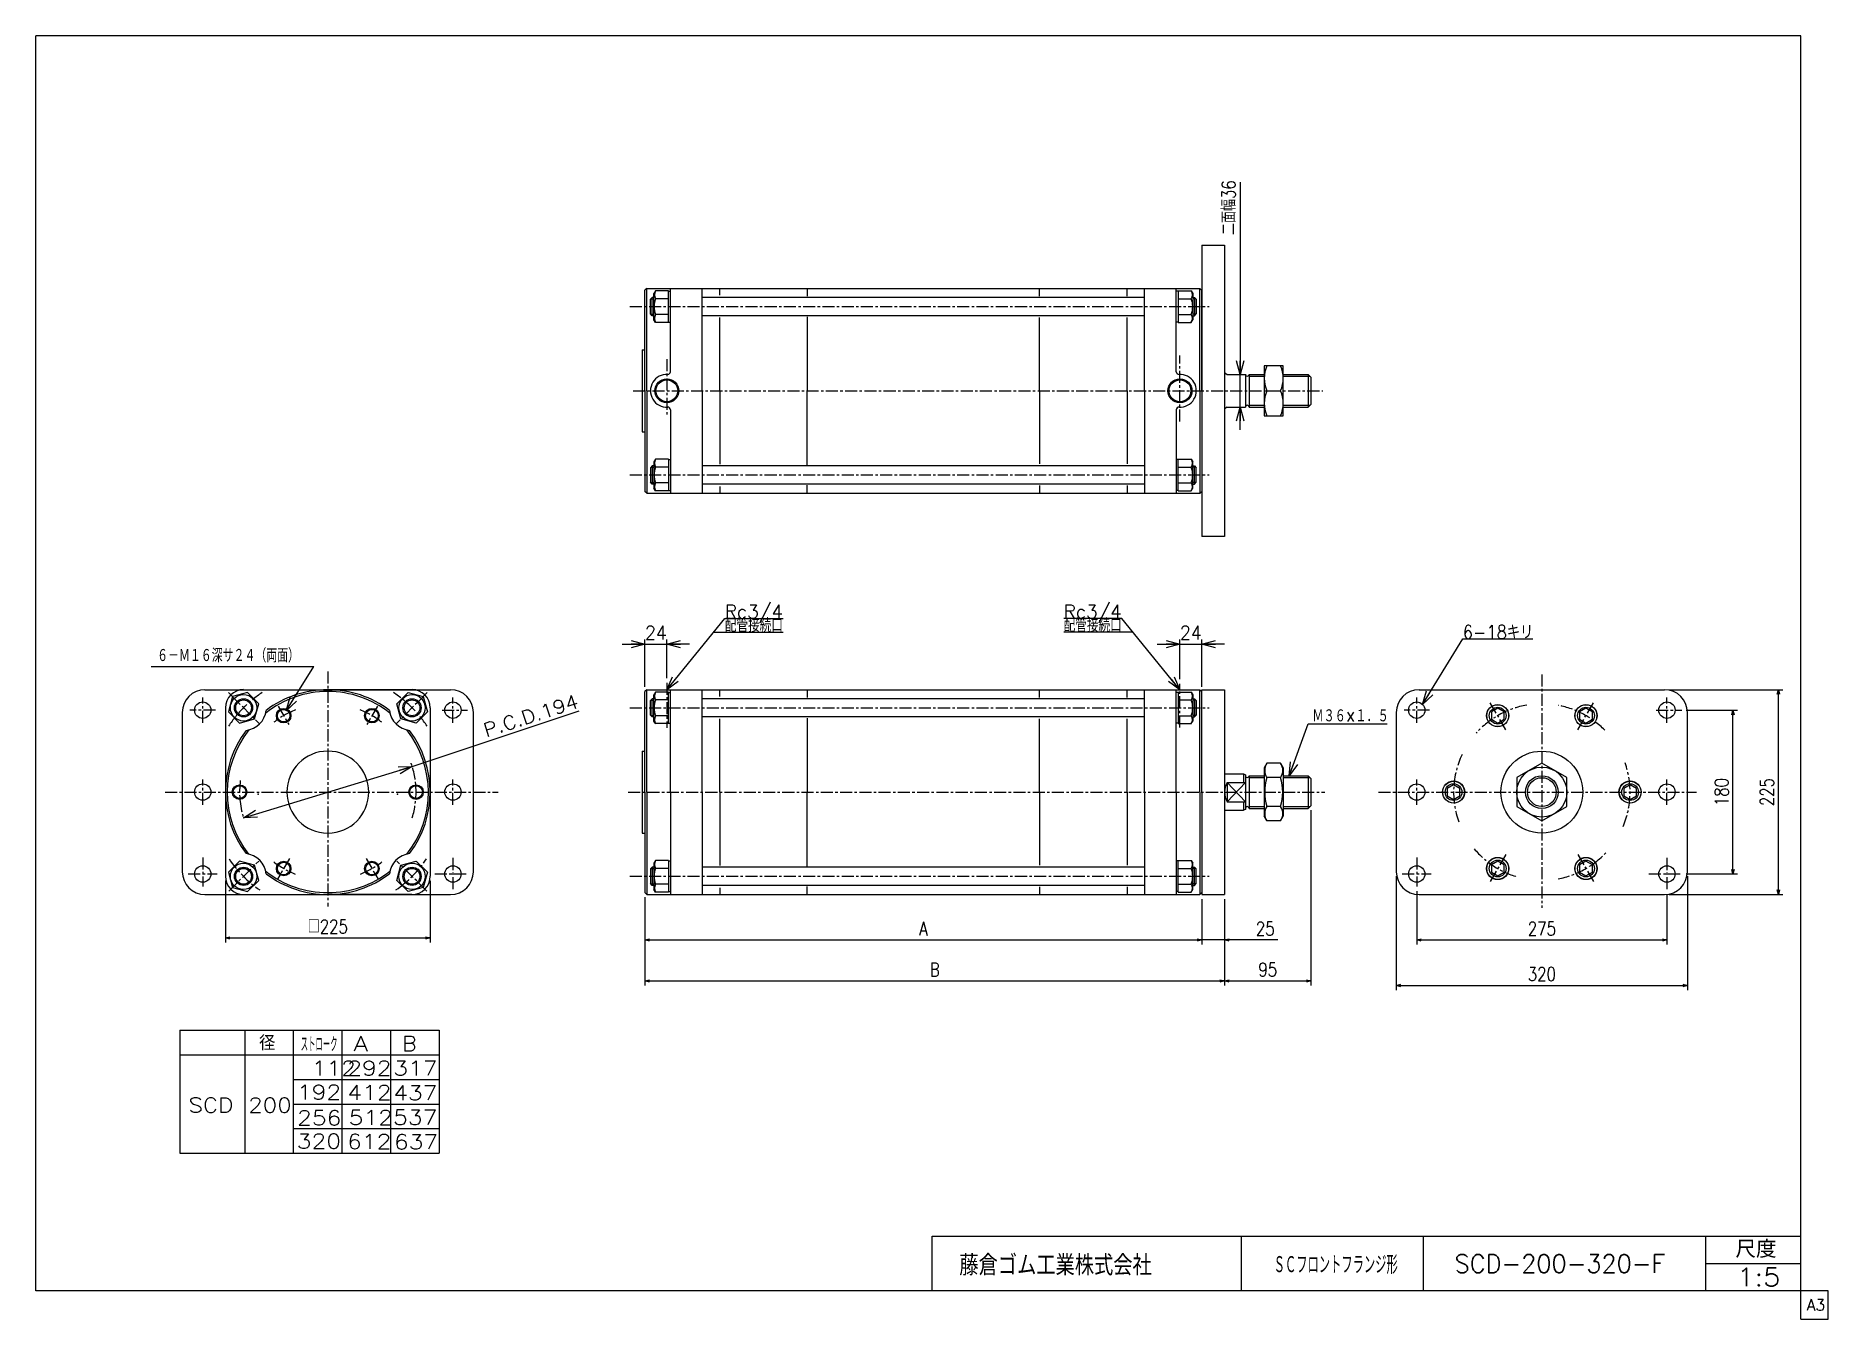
# Model space of a CAD drawing. Header units: millimetres. Extents: x -985 to 985, y -705 to 705.
import ezdxf
from ezdxf.enums import TextEntityAlignment as Align

# ---------------------------------------------------------------- set-up
doc = ezdxf.new("R2010")
doc.units = ezdxf.units.MM
doc.header["$LTSCALE"] = 0.416667
doc.header["$PDSIZE"] = 1
doc.linetypes.add('CENTER', pattern=[50.8, 31.75, -6.35, 6.35, -6.35])
doc.layers.add('Layer0016', color=7, linetype='Continuous')
doc.layers.add('ZUWAKU', color=7, linetype='Continuous')
doc.styles.add('dcStyle0', font='txt.shx', dxfattribs={"width": 0.8, "bigfont": 'bigfont'})
doc.dimstyles.new('DaDimRotatedStyle', dxfattribs={"dimtxt": 15, "dimasz": 5.000003, "dimexe": 4.999855, "dimexo": 1.666667, "dimgap": 5, "dimtad": 3, "dimdsep": 46, "dimtxsty": 'dcStyle0', "dimblk1": 'OPEN30', "dimblk2": 'OPEN30', "dimsah": 1, "dimcen": 0.09, "dimclrd": 4, "dimclre": 4, "dimclrt": 4, "dimadec": 0, "dimazin": 2, "dimtfac": 1, "dimtdec": 4, "dimtmove": 0, "dimatfit": 0, "dimfxl": 1, "dimarcsym": 0})

msp = doc.modelspace()

# ---------------------------------------------------------------- texts
at = {"color": 4, "style": 'dcStyle0'}
for s, rotation, width, p, p2 in [('二面幅36', 90, 0.714286, (333.641, 486.263), (333.641, 546.263)), ('P.C.D.194', 17.803033, 0.8, (-490.109, -65.604), (-387.281, -32.583))]:
    msp.add_text(s, height=15, rotation=rotation, dxfattribs=dict(at, width=width)).set_placement(p, p2, align=Align.FIT)
for s, height, width, p, p2 in [('Rc3/4', 15, 0.85, (-227.659, 64.856), (-163.909, 64.856)), ('Rc3/4', 15, 0.85, (144.732, 64.856), (208.482, 64.856)), ('配管接続口', 15, 0.708333, (-227.659, 49.856), (-163.909, 49.856)), ('配管接続口', 15, 0.708333, (144.732, 49.856), (208.482, 49.856)), ('６－Ｍ１６深サ２４（両面）', 15, 0.666667, (-851.705, 16.703), (-695.705, 16.703)), ('Ｍ３６×１．５', 15, 0.666667, (418.115, -49.603), (502.115, -49.603)), ('   径', 16.2, 0.952381, (-786.702, -409.7), (-721.902, -409.7)), ('ストローク', 16.2, 0.416667, (-693.903, -411.057), (-653.403, -411.057)), ('ＳＣフロントフランジ形', 20, 0.516667, (375.552, -655.265), (511.952, -655.265)), ('SCD-200-320-F', 20, 0.89, (574.418, -653.974), (805.818, -653.974)), ('1:5', 20, 0.8, (884.682, -668.702), (932.682, -668.702))]:
    msp.add_text(s, height=height, dxfattribs=dict(at, width=width)).set_placement(p, p2, align=Align.FIT)
for s, p, p2 in [('A', (-635.981, -410.39), (-619.781, -410.39)), ('B', (-582.527, -410.39), (-566.327, -410.39)), ('112', (-681.81, -437.443), (-633.21, -437.443)), ('292', (-642.673, -437.326), (-594.073, -437.326)), ('317', (-592.089, -437.39), (-543.489, -437.39)), ('192', (-698.014, -463.8), (-649.414, -463.8)), ('412', (-642.561, -463.997), (-593.961, -463.997)), ('437', (-592.233, -464.39), (-543.633, -464.39)), ('SCD 200', (-817.254, -477.89), (-703.854, -477.89)), ('256', (-697.821, -491.898), (-649.221, -491.898)), ('512', (-641.175, -491.669), (-592.575, -491.669)), ('537', (-592.377, -491.39), (-543.777, -491.39)), ('320', (-698.194, -517.615), (-649.594, -517.615)), ('612', (-642.849, -517.997), (-594.249, -517.997)), ('637', (-591.396, -518.39), (-542.796, -518.39))]:
    msp.add_text(s, height=16.2, dxfattribs=at).set_placement(p, p2, align=Align.FIT)
at = {"layer": 'ZUWAKU', "color": 4, "style": 'dcStyle0'}
for s, height, width, p, p2 in [('尺度', 19, 0.991667, (883.075, -637.65), (928.295, -637.65)), ('藤倉ゴム工業株式会社', 22.5, 0.783333, (30.063, -657.036), (241.563, -657.036))]:
    msp.add_text(s, height=height, dxfattribs=dict(at, width=width)).set_placement(p, p2, align=Align.FIT)
at = {"layer": 'ZUWAKU', "color": 7, "style": 'dcStyle0', "width": 0.8}
msp.add_text('A3', height=12.5, dxfattribs=at).set_placement((961.537, -695.625), (981.537, -695.625), align=Align.FIT)

# ---------------------------------------------------------------- blocks, each defined once
blk = doc.blocks.new('DC_GROUP_Φ200_1')
at = {"color": 4, "linetype": 'Continuous', "lineweight": 18}
for p, q in [((-709.8, -36.6), (-705.3, -21.7)), ((-709.8, -36.6), (-701.9, -23.9)), ((-698.5, -26), (-709.8, -36.6))]:
    blk.add_line(p, q, dxfattribs=at)
blk = doc.blocks.new('DC_GROUP_Φ200_2')
at = {"color": 4, "linetype": 'Continuous', "lineweight": 18}
for p, q in [((392.7, -108.2), (394, -92.8)), ((392.7, -108.2), (397.8, -94.1)), ((401.6, -95.5), (392.7, -108.2))]:
    blk.add_line(p, q, dxfattribs=at)
blk = doc.blocks.new('DC_GROUP_Φ200_3')
at = {"color": 4, "linetype": 'Continuous', "lineweight": 18}
for p, q in [((-756.9, -154.1), (-743.7, -145.9)), ((-756.9, -154.1), (-742.6, -149.7)), ((-741.4, -153.5), (-756.9, -154.1))]:
    blk.add_line(p, q, dxfattribs=at)
blk = doc.blocks.new('DC_GROUP_Φ200_4')
at = {"color": 4, "linetype": 'Continuous', "lineweight": 18}
for p, q in [((-586.9, -98.3), (-571.4, -97.8)), ((-571.4, -97.8), (-585.8, -102.1)), ((-571.4, -97.8), (-584.6, -106))]:
    blk.add_line(p, q, dxfattribs=at)
blk = doc.blocks.new('DC_GROUP_Φ200_5')
at = {"color": 4, "linetype": 'Continuous', "lineweight": 18}
for p, q in [((338.6, 333), (334.6, 348)), ((342.7, 348), (338.6, 333)), ((338.6, 333), (338.6, 348))]:
    blk.add_line(p, q, dxfattribs=at)
blk = doc.blocks.new('DC_GROUP_Φ200_6')
at = {"color": 4, "linetype": 'Continuous', "lineweight": 18}
for p, q in [((334.6, 282), (338.6, 297)), ((338.6, 297), (342.7, 282)), ((338.6, 297), (338.6, 282))]:
    blk.add_line(p, q, dxfattribs=at)
blk = doc.blocks.new('DC_GROUP_Φ200_7')
at = {"color": 4, "linetype": 'Continuous', "lineweight": 18}
for p, q in [((-291.5, -13.4), (-285.1, 0.8)), ((-291.5, -13.4), (-282, -1.8)), ((-278.9, -4.3), (-291.5, -13.4))]:
    blk.add_line(p, q, dxfattribs=at)
blk = doc.blocks.new('DC_GROUP_Φ200_8')
at = {"color": 4, "linetype": 'Continuous', "lineweight": 18}
for p, q in [((266.2, 0.8), (272.5, -13.4)), ((272.5, -13.4), (259.9, -4.3)), ((272.5, -13.4), (263.1, -1.8))]:
    blk.add_line(p, q, dxfattribs=at)
blk = doc.blocks.new('DC_GROUP_Φ200_9')
at = {"color": 4, "linetype": 'Continuous', "lineweight": 25}
for p, q in [((-752.2, -16.5), (-769, -21)), ((-740, -28.8), (-752.2, -16.5)), ((-769, -21), (-773.4, -37.7)), ((-773.4, -37.7), (-761.2, -50)), ((-744.5, -45.5), (-740, -28.8)), ((-761.2, -50), (-744.5, -45.5))]:
    blk.add_line(p, q, dxfattribs=at)
for radius in [14.5, 10, 8.65]:
    blk.add_circle((-756.7, -33.3), radius, dxfattribs=at)
blk = doc.blocks.new('DC_GROUP_Φ200_10')
at = {"color": 4, "linetype": 'Continuous', "lineweight": 25}
for p, q in [((-761.2, -201.8), (-773.4, -214)), ((-773.4, -214), (-769, -230.8)), ((-744.5, -206.3), (-761.2, -201.8)), ((-740, -223), (-744.5, -206.3)), ((-769, -230.8), (-752.2, -235.3)), ((-752.2, -235.3), (-740, -223))]:
    blk.add_line(p, q, dxfattribs=at)
for radius in [14.5, 10, 8.65]:
    blk.add_circle((-756.7, -218.5), radius, dxfattribs=at)
blk = doc.blocks.new('DC_GROUP_Φ200_11')
at = {"color": 4, "linetype": 'Continuous', "lineweight": 25}
for p, q in [((-303.9, -201.1), (-305.6, -203.9)), ((-305.6, -203.9), (-305.6, -232.9)), ((-289.6, -201.1), (-303.9, -201.1)), ((-289.6, -209.7), (-303.9, -209.7)), ((-289.6, -201.1), (-289.6, -235.7)), ((-289.6, -201.5), (-289.6, -235.3)), ((-289.6, -201.5), (-287.5, -201.5)), ((-303.9, -235.7), (-305.6, -232.9)), ((-289.6, -227.1), (-303.9, -227.1)), ((-289.6, -235.7), (-303.9, -235.7)), ((-289.6, -235.3), (-287.5, -235.3))]:
    blk.add_line(p, q, dxfattribs=at)
for centre, radius, start, end in [((-281.7, -218.4), 23.8, 158.7017, 201.2983), ((-296.4, -205.4), 8.66, 150, 210), ((-296.4, -231.4), 8.66, 150, 210)]:
    blk.add_arc(centre, radius, start, end, dxfattribs=at)
blk = doc.blocks.new('DC_GROUP_Φ200_12')
at = {"color": 4, "linetype": 'Continuous', "lineweight": 25}
for p, q in [((270.6, -201.5), (268.5, -201.5)), ((270.6, -235.7), (270.6, -201.1)), ((270.6, -201.1), (285, -201.1)), ((270.6, -235.3), (270.6, -201.5)), ((270.6, -209.7), (285, -209.7)), ((285, -201.1), (286.6, -203.9)), ((286.6, -232.9), (286.6, -203.9)), ((270.6, -235.3), (268.5, -235.3)), ((270.6, -227.1), (285, -227.1)), ((270.6, -235.7), (285, -235.7)), ((285, -235.7), (286.6, -232.9))]:
    blk.add_line(p, q, dxfattribs=at)
for centre, radius, start, end in [((277.5, -205.4), 8.66, 330, 30), ((262.8, -218.4), 23.8, 338.7017, 21.2983), ((277.5, -231.4), 8.66, 330, 30)]:
    blk.add_arc(centre, radius, start, end, dxfattribs=at)
blk = doc.blocks.new('DC_GROUP_Φ200_13')
at = {"color": 4, "linetype": 'Continuous', "lineweight": 25}
for p, q in [((368.1, -94.1), (365.1, -99.4)), ((383.1, -94.1), (368.1, -94.1)), ((383.1, -94.1), (386.1, -99.4)), ((365.1, -99.4), (365.1, -152.4)), ((383.1, -110), (368.1, -110)), ((386.1, -99.4), (386.1, -152.4)), ((368.1, -157.6), (365.1, -152.4)), ((383.1, -141.8), (368.1, -141.8)), ((383.1, -157.6), (386.1, -152.4)), ((383.1, -157.6), (368.1, -157.6))]:
    blk.add_line(p, q, dxfattribs=at)
for centre, radius, start, end in [((379.8, -102.1), 14.1, 145.6111, 214.3889), ((371.5, -102.1), 14.1, 325.6111, 34.3889), ((418.2, -125.9), 52.5, 162.4111, 197.5889), ((333, -125.9), 52.5, 342.4111, 17.5889), ((379.8, -149.7), 14.1, 145.6111, 214.3889), ((371.5, -149.7), 14.1, 325.6111, 34.3889)]:
    blk.add_arc(centre, radius, start, end, dxfattribs=at)
blk = doc.blocks.new('DC_GROUP_Φ200_14')
at = {"color": 4, "linetype": 'Continuous', "lineweight": 25}
for p, q in [((-588.2, -223), (-583.7, -206.3)), ((-583.7, -206.3), (-567, -201.8)), ((-567, -201.8), (-554.7, -214)), ((-554.7, -214), (-559.2, -230.8)), ((-575.9, -235.3), (-588.2, -223)), ((-559.2, -230.8), (-575.9, -235.3))]:
    blk.add_line(p, q, dxfattribs=at)
for radius in [14.5, 10, 8.65]:
    blk.add_circle((-571.5, -218.5), radius, dxfattribs=at)
blk = doc.blocks.new('DC_GROUP_Φ200_15')
at = {"color": 4, "linetype": 'Continuous', "lineweight": 25}
for p, q in [((-588.2, -28.8), (-575.9, -16.5)), ((-575.9, -16.5), (-559.2, -21)), ((-583.7, -45.5), (-588.2, -28.8)), ((-554.7, -37.7), (-567, -50)), ((-559.2, -21), (-554.7, -37.7)), ((-567, -50), (-583.7, -45.5))]:
    blk.add_line(p, q, dxfattribs=at)
for radius in [14.5, 10, 8.65]:
    blk.add_circle((-571.5, -33.3), radius, dxfattribs=at)
blk = doc.blocks.new('DC_GROUP_Φ200_16')
at = {"color": 4, "linetype": 'Continuous', "lineweight": 25}
for p, q in [((-303.9, -16.1), (-305.6, -18.9)), ((-305.6, -47.9), (-305.6, -18.9)), ((-289.6, -16.1), (-303.9, -16.1)), ((-289.6, -50.7), (-289.6, -16.1)), ((-289.6, -50.3), (-289.6, -16.5)), ((-289.6, -16.5), (-287.5, -16.5)), ((-289.6, -24.7), (-303.9, -24.7)), ((-303.9, -50.7), (-305.6, -47.9)), ((-289.6, -42.1), (-303.9, -42.1)), ((-289.6, -50.7), (-303.9, -50.7)), ((-289.6, -50.3), (-287.5, -50.3))]:
    blk.add_line(p, q, dxfattribs=at)
for centre, radius, start, end in [((-296.4, -20.4), 8.66, 150, 210), ((-281.7, -33.4), 23.8, 158.7017, 201.2983), ((-296.4, -46.4), 8.66, 150, 210)]:
    blk.add_arc(centre, radius, start, end, dxfattribs=at)
blk = doc.blocks.new('DC_GROUP_Φ200_17')
at = {"color": 4, "linetype": 'Continuous', "lineweight": 25}
for p, q in [((270.6, -16.5), (268.5, -16.5)), ((270.6, -16.1), (270.6, -50.7)), ((270.6, -16.1), (285, -16.1)), ((270.6, -16.5), (270.6, -50.3)), ((285, -16.1), (286.6, -18.9)), ((286.6, -18.9), (286.6, -47.9)), ((270.6, -24.7), (285, -24.7)), ((270.6, -50.3), (268.5, -50.3)), ((270.6, -42.1), (285, -42.1)), ((270.6, -50.7), (285, -50.7)), ((285, -50.7), (286.6, -47.9))]:
    blk.add_line(p, q, dxfattribs=at)
for centre, radius, start, end in [((277.5, -20.4), 8.66, 330, 30), ((262.8, -33.4), 23.8, 338.7017, 21.2983), ((277.5, -46.4), 8.66, 330, 30)]:
    blk.add_arc(centre, radius, start, end, dxfattribs=at)
blk = doc.blocks.new('DC_GROUP_Φ200_18')
at = {"color": 4, "linetype": 'Continuous', "lineweight": 25}
for p, q in [((-303.9, 239.9), (-305.6, 237)), ((-305.6, 237), (-305.6, 208)), ((-289.6, 239.9), (-303.9, 239.9)), ((-289.6, 239.9), (-289.6, 205.2)), ((-289.6, 239.4), (-289.6, 205.6)), ((-289.6, 239.4), (-287.5, 239.4)), ((-289.6, 231.2), (-303.9, 231.2)), ((-303.9, 205.2), (-305.6, 208)), ((-289.6, 213.9), (-303.9, 213.9)), ((-289.6, 205.2), (-303.9, 205.2)), ((-289.6, 205.6), (-287.5, 205.6))]:
    blk.add_line(p, q, dxfattribs=at)
for centre, radius, start, end in [((-296.4, 235.5), 8.66, 150, 210), ((-281.7, 222.5), 23.8, 158.7017, 201.2983), ((-296.4, 209.6), 8.66, 150, 210)]:
    blk.add_arc(centre, radius, start, end, dxfattribs=at)
blk = doc.blocks.new('DC_GROUP_Φ200_19')
at = {"color": 4, "linetype": 'Continuous', "lineweight": 25}
for p, q in [((270.6, 239.4), (268.5, 239.4)), ((270.6, 205.2), (270.6, 239.9)), ((270.6, 239.9), (285, 239.9)), ((270.6, 205.6), (270.6, 239.4)), ((285, 239.9), (286.6, 237)), ((286.6, 208), (286.6, 237)), ((270.6, 231.2), (285, 231.2)), ((270.6, 205.6), (268.5, 205.6)), ((270.6, 213.9), (285, 213.9)), ((270.6, 205.2), (285, 205.2)), ((285, 205.2), (286.6, 208))]:
    blk.add_line(p, q, dxfattribs=at)
for centre, radius, start, end in [((277.5, 235.5), 8.66, 330, 30), ((262.8, 222.5), 23.8, 338.7017, 21.2983), ((277.5, 209.6), 8.66, 330, 30)]:
    blk.add_arc(centre, radius, start, end, dxfattribs=at)
blk = doc.blocks.new('DC_GROUP_Φ200_20')
at = {"color": 4, "linetype": 'Continuous', "lineweight": 25}
for p, q in [((-303.9, 424.9), (-305.6, 422)), ((-305.6, 393), (-305.6, 422)), ((-289.6, 424.9), (-303.9, 424.9)), ((-289.6, 416.2), (-303.9, 416.2)), ((-289.6, 390.2), (-289.6, 424.9)), ((-289.6, 390.6), (-289.6, 424.4)), ((-289.6, 424.4), (-287.5, 424.4)), ((-289.6, 398.9), (-303.9, 398.9)), ((-303.9, 390.2), (-305.6, 393)), ((-289.6, 390.2), (-303.9, 390.2)), ((-289.6, 390.6), (-287.5, 390.6))]:
    blk.add_line(p, q, dxfattribs=at)
for centre, radius, start, end in [((-281.7, 407.5), 23.8, 158.7017, 201.2983), ((-296.4, 420.5), 8.66, 150, 210), ((-296.4, 394.6), 8.66, 150, 210)]:
    blk.add_arc(centre, radius, start, end, dxfattribs=at)
blk = doc.blocks.new('DC_GROUP_Φ200_21')
at = {"color": 4, "linetype": 'Continuous', "lineweight": 25}
for p, q in [((270.6, 424.4), (268.5, 424.4)), ((270.6, 424.9), (270.6, 390.2)), ((270.6, 424.9), (285, 424.9)), ((270.6, 424.4), (270.6, 390.6)), ((270.6, 416.2), (285, 416.2)), ((285, 424.9), (286.6, 422)), ((286.6, 422), (286.6, 393)), ((270.6, 398.9), (285, 398.9)), ((270.6, 390.6), (268.5, 390.6)), ((270.6, 390.2), (285, 390.2)), ((285, 390.2), (286.6, 393))]:
    blk.add_line(p, q, dxfattribs=at)
for centre, radius, start, end in [((277.5, 420.5), 8.66, 330, 30), ((262.8, 407.5), 23.8, 338.7017, 21.2983), ((277.5, 394.6), 8.66, 330, 30)]:
    blk.add_arc(centre, radius, start, end, dxfattribs=at)
blk = doc.blocks.new('DC_GROUP_Φ200_22')
at = {"color": 4, "linetype": 'Continuous', "lineweight": 13}
for p, q in [((386.1, 342.5), (365.1, 342.5)), ((365.1, 342.5), (365.1, 287.5)), ((386.1, 287.5), (386.1, 342.5)), ((368.1, 315), (383.1, 315)), ((365.1, 287.5), (386.1, 287.5))]:
    blk.add_line(p, q, dxfattribs=at)
for centre, start, end in [((397.7, 328.8), 155.068, 204.932), ((353.5, 328.8), 335.068, 24.932), ((397.7, 301.3), 155.068, 204.932), ((353.5, 301.3), 335.068, 24.932)]:
    blk.add_arc(centre, 32.6, start, end, dxfattribs=at)
blk = doc.blocks.new('DC_GROUP_Φ200_23')
at = {"color": 4, "linetype": 'Continuous', "lineweight": 13}
for radius in [8, 6.92]:
    blk.add_circle((-615.6, -41.9), radius, dxfattribs=at)
blk = doc.blocks.new('DC_GROUP_Φ200_24')
at = {"color": 4, "linetype": 'Continuous', "lineweight": 13}
for radius in [8, 6.92]:
    blk.add_circle((-567.1, -125.9), radius, dxfattribs=at)
blk = doc.blocks.new('DC_GROUP_Φ200_25')
at = {"color": 4, "linetype": 'Continuous', "lineweight": 13}
for radius in [8, 6.92]:
    blk.add_circle((-615.6, -209.9), radius, dxfattribs=at)
blk = doc.blocks.new('DC_GROUP_Φ200_26')
at = {"color": 4, "linetype": 'Continuous', "lineweight": 13}
for radius in [8, 6.92]:
    blk.add_circle((-712.6, -209.9), radius, dxfattribs=at)
blk = doc.blocks.new('DC_GROUP_Φ200_27')
at = {"color": 4, "linetype": 'Continuous', "lineweight": 13}
for radius in [8, 6.92]:
    blk.add_circle((-761.1, -125.9), radius, dxfattribs=at)
blk = doc.blocks.new('DC_GROUP_Φ200_28')
at = {"color": 4, "linetype": 'Continuous', "lineweight": 13}
for radius in [8, 6.92]:
    blk.add_circle((-712.6, -41.9), radius, dxfattribs=at)
blk = doc.blocks.new('DC_GROUP_Φ200_29')
at = {"color": 4, "linetype": 'Continuous', "lineweight": 13}
for p, q in [((670.3, -94.1), (642.8, -110)), ((697.8, -110), (670.3, -94.1)), ((642.8, -110), (642.8, -141.8)), ((697.8, -141.8), (697.8, -110)), ((642.8, -141.8), (670.3, -157.6)), ((670.3, -157.6), (697.8, -141.8))]:
    blk.add_line(p, q, dxfattribs=at)
for radius in [27.5, 18, 15.8]:
    blk.add_circle((670.3, -125.9), radius, dxfattribs=at)
blk = doc.blocks.new('DC_GROUP_Φ200_31')
at = {"color": 4, "linetype": 'Continuous', "lineweight": 18}
for p, q in [((-291.5, 36.6), (-276.5, 40.6)), ((-276.5, 32.6), (-291.5, 36.6)), ((-291.5, 36.6), (-276.5, 36.6))]:
    blk.add_line(p, q, dxfattribs=at)
blk = doc.blocks.new('DC_GROUP_Φ200_32')
at = {"color": 4, "linetype": 'Continuous', "lineweight": 18}
for p, q in [((-330.5, 40.6), (-315.5, 36.6)), ((-315.5, 36.6), (-330.5, 32.6)), ((-315.5, 36.6), (-330.5, 36.6))]:
    blk.add_line(p, q, dxfattribs=at)
blk = doc.blocks.new('DC_GROUP_Φ200_30')
at = {"color": 4, "linetype": 'Continuous', "lineweight": 13}
for p, q in [((-315.5, -10.4), (-315.5, 41.6)), ((-291.5, -0.9), (-291.5, 41.6)), ((-340.5, 36.6), (-315.5, 36.6)), ((-315.5, 36.6), (-291.5, 36.6)), ((-266.5, 36.6), (-291.5, 36.6))]:
    blk.add_line(p, q, dxfattribs=at)
at = {"linetype": 'Continuous'}
for name in ['DC_GROUP_Φ200_32', 'DC_GROUP_Φ200_31']:
    blk.add_blockref(name, (0, 0), dxfattribs=at)
at = {"color": 4, "style": 'dcStyle0', "width": 0.8}
blk.add_text('24', height=15, dxfattribs=at).set_placement((-315.5, 41.6), (-291.5, 41.6), align=Align.FIT)
blk = doc.blocks.new('DC_GROUP_Φ200_34')
at = {"color": 4, "linetype": 'Continuous', "lineweight": 18}
for p, q in [((296.5, 36.6), (311.5, 40.6)), ((311.5, 32.6), (296.5, 36.6)), ((296.5, 36.6), (311.5, 36.6))]:
    blk.add_line(p, q, dxfattribs=at)
blk = doc.blocks.new('DC_GROUP_Φ200_35')
at = {"color": 4, "linetype": 'Continuous', "lineweight": 18}
for p, q in [((257.5, 40.6), (272.5, 36.6)), ((272.5, 36.6), (257.5, 32.6)), ((272.5, 36.6), (257.5, 36.6))]:
    blk.add_line(p, q, dxfattribs=at)
blk = doc.blocks.new('DC_GROUP_Φ200_33')
at = {"color": 4, "linetype": 'Continuous', "lineweight": 13}
for p, q in [((272.5, -1.9), (272.5, 41.6)), ((296.5, -10.4), (296.5, 41.6)), ((247.5, 36.6), (272.5, 36.6)), ((272.5, 36.6), (296.5, 36.6)), ((321.5, 36.6), (296.5, 36.6))]:
    blk.add_line(p, q, dxfattribs=at)
at = {"linetype": 'Continuous'}
for name in ['DC_GROUP_Φ200_35', 'DC_GROUP_Φ200_34']:
    blk.add_blockref(name, (0, 0), dxfattribs=at)
at = {"color": 4, "style": 'dcStyle0', "width": 0.8}
blk.add_text('24', height=15, dxfattribs=at).set_placement((272.5, 41.6), (296.5, 41.6), align=Align.FIT)
blk = doc.blocks.new('DC_GROUP_Φ200_37')
at = {"color": 4, "linetype": 'Continuous', "lineweight": 18}
for p, q in [((539.2, -29.6), (543.6, -14.7)), ((539.2, -29.6), (547.1, -16.8)), ((550.5, -18.9), (539.2, -29.6))]:
    blk.add_line(p, q, dxfattribs=at)
blk = doc.blocks.new('DC_GROUP_Φ200_36')
at = {"color": 4, "linetype": 'Continuous', "lineweight": 13}
for p, q in [((539.2, -29.6), (583.4, 42.4)), ((583.4, 42.4), (660.4, 42.4))]:
    blk.add_line(p, q, dxfattribs=at)
at = {"linetype": 'Continuous'}
blk.add_blockref('DC_GROUP_Φ200_37', (0, 0), dxfattribs=at)
at = {"color": 4, "style": 'dcStyle0', "width": 0.80625}
blk.add_text('6-18キリ', height=15, dxfattribs=at).set_placement((583.4, 42.4), (660.8, 42.4), align=Align.FIT)
blk = doc.blocks.new('DC_GROUP_Φ200_38')
at = {"color": 4, "linetype": 'Continuous', "lineweight": 13}
for p, q in [((718.8, -201.8), (711.8, -205.9)), ((711.8, -205.9), (711.8, -213.9)), ((711.8, -213.9), (718.8, -218)), ((725.8, -205.9), (718.8, -201.8)), ((718.8, -218), (725.8, -213.9)), ((725.8, -213.9), (725.8, -205.9))]:
    blk.add_line(p, q, dxfattribs=at)
for radius in [12.2, 12, 9.23]:
    blk.add_circle((718.8, -209.9), radius, dxfattribs=at)
blk = doc.blocks.new('DC_GROUP_Φ200_39')
at = {"color": 4, "linetype": 'Continuous', "lineweight": 13}
for p, q in [((767.3, -117.8), (760.3, -121.9)), ((774.3, -121.9), (767.3, -117.8)), ((760.3, -121.9), (760.3, -129.9)), ((760.3, -129.9), (767.3, -134)), ((767.3, -134), (774.3, -129.9)), ((774.3, -129.9), (774.3, -121.9))]:
    blk.add_line(p, q, dxfattribs=at)
for radius in [12.2, 12, 9.23]:
    blk.add_circle((767.3, -125.9), radius, dxfattribs=at)
blk = doc.blocks.new('DC_GROUP_Φ200_40')
at = {"color": 4, "linetype": 'Continuous', "lineweight": 13}
for p, q in [((621.8, -201.8), (614.8, -205.9)), ((614.8, -205.9), (614.8, -213.9)), ((614.8, -213.9), (621.8, -218)), ((628.8, -205.9), (621.8, -201.8)), ((621.8, -218), (628.8, -213.9)), ((628.8, -213.9), (628.8, -205.9))]:
    blk.add_line(p, q, dxfattribs=at)
for radius in [12.2, 12, 9.23]:
    blk.add_circle((621.8, -209.9), radius, dxfattribs=at)
blk = doc.blocks.new('DC_GROUP_Φ200_41')
at = {"color": 4, "linetype": 'Continuous', "lineweight": 13}
for p, q in [((573.3, -117.8), (566.3, -121.9)), ((580.3, -121.9), (573.3, -117.8)), ((566.3, -121.9), (566.3, -129.9)), ((566.3, -129.9), (573.3, -134)), ((573.3, -134), (580.3, -129.9)), ((580.3, -129.9), (580.3, -121.9))]:
    blk.add_line(p, q, dxfattribs=at)
for radius in [12.2, 12, 9.23]:
    blk.add_circle((573.3, -125.9), radius, dxfattribs=at)
blk = doc.blocks.new('DC_GROUP_Φ200_42')
at = {"color": 4, "linetype": 'Continuous', "lineweight": 13}
for p, q in [((621.8, -33.8), (614.8, -37.8)), ((614.8, -37.8), (614.8, -45.9)), ((628.8, -37.8), (621.8, -33.8)), ((628.8, -45.9), (628.8, -37.8)), ((614.8, -45.9), (621.8, -50)), ((621.8, -50), (628.8, -45.9))]:
    blk.add_line(p, q, dxfattribs=at)
for radius in [12.2, 12, 9.23]:
    blk.add_circle((621.8, -41.9), radius, dxfattribs=at)
blk = doc.blocks.new('DC_GROUP_Φ200_43')
at = {"color": 4, "linetype": 'Continuous', "lineweight": 13}
for p, q in [((718.8, -33.8), (711.8, -37.8)), ((711.8, -37.8), (711.8, -45.9)), ((725.8, -37.8), (718.8, -33.8)), ((725.8, -45.9), (725.8, -37.8)), ((711.8, -45.9), (718.8, -50)), ((718.8, -50), (725.8, -45.9))]:
    blk.add_line(p, q, dxfattribs=at)
for radius in [12.2, 12, 9.23]:
    blk.add_circle((718.8, -41.9), radius, dxfattribs=at)
blk = doc.blocks.new('_OPEN30')
at = {"color": 0, "linetype": 'ByBlock', "lineweight": -2}
for p, q in [((-1, 0.267949), (0, 0)), ((0, 0), (-1, -0.267949)), ((0, 0), (-1, 0))]:
    blk.add_line(p, q, dxfattribs=at)
blk = doc.blocks.new('*D44')
at = {"color": 4, "linetype": 'Continuous', "lineweight": 13}
for p, q in [((-776.6, -223.4), (-776.6, -291.1)), ((-551.6, -223.4), (-551.6, -291.1)), ((-776.6, -286.1), (-551.6, -286.1))]:
    blk.add_line(p, q, dxfattribs=at)
at = {"color": 4, "xscale": 5.000004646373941, "yscale": 4.999982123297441}
for p, rotation in [((-776.6, -286.1), 180), ((-551.6, -286.1), 360)]:
    blk.add_blockref('_OPEN30', p, dxfattribs=dict(at, rotation=rotation))
at = {"color": 4, "insert": (-664.1, -281.1), "char_height": 15, "width": 75, "attachment_point": 8, "style": 'dcStyle0'}
blk.add_mtext('\\T1.00;□225', dxfattribs=at)
blk = doc.blocks.new('*D45')
at = {"color": 4, "linetype": 'Continuous', "lineweight": 13}
for p, q in [((532.8, -234.6), (532.8, -293.4)), ((807.8, -237.9), (807.8, -293.4)), ((532.8, -288.4), (807.8, -288.4))]:
    blk.add_line(p, q, dxfattribs=at)
at = {"color": 4, "xscale": 5.000004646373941, "yscale": 4.999982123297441}
for p, rotation in [((532.8, -288.4), 180), ((807.8, -288.4), 360)]:
    blk.add_blockref('_OPEN30', p, dxfattribs=dict(at, rotation=rotation))
at = {"color": 4, "insert": (670.3, -283.4), "char_height": 15, "width": 60.938, "attachment_point": 8, "style": 'dcStyle0'}
blk.add_mtext('\\T1.00;275', dxfattribs=at)
blk = doc.blocks.new('*D46')
at = {"color": 4, "linetype": 'Continuous', "lineweight": 13}
for p, q in [((829, -35.9), (885.3, -35.9)), ((880.3, -215.9), (880.3, -35.9)), ((829, -215.9), (885.3, -215.9))]:
    blk.add_line(p, q, dxfattribs=at)
at = {"color": 4, "xscale": 5.000004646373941, "yscale": 4.999982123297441}
for p, rotation in [((880.3, -35.9), 90), ((880.3, -215.9), 270)]:
    blk.add_blockref('_OPEN30', p, dxfattribs=dict(at, rotation=rotation))
at = {"color": 4, "insert": (875.3, -125.9), "char_height": 15, "width": 60.938, "attachment_point": 8, "rotation": 90, "style": 'dcStyle0'}
blk.add_mtext('\\T1.00;180', dxfattribs=at)
blk = doc.blocks.new('*D47')
at = {"color": 4, "linetype": 'Continuous', "lineweight": 13}
for p, q in [((510.3, -218.4), (510.3, -343.4)), ((830.3, -218.4), (830.3, -343.4)), ((510.3, -338.4), (830.3, -338.4))]:
    blk.add_line(p, q, dxfattribs=at)
at = {"color": 4, "xscale": 5.000004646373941, "yscale": 4.999982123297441}
for p, rotation in [((510.3, -338.4), 180), ((830.3, -338.4), 360)]:
    blk.add_blockref('_OPEN30', p, dxfattribs=dict(at, rotation=rotation))
at = {"color": 4, "insert": (670.3, -333.4), "char_height": 15, "width": 60.938, "attachment_point": 8, "style": 'dcStyle0'}
blk.add_mtext('\\T1.00;320', dxfattribs=at)
blk = doc.blocks.new('*D48')
at = {"color": 4, "linetype": 'Continuous', "lineweight": 13}
for p, q in [((810.3, -13.4), (935.3, -13.4)), ((930.3, -238.4), (930.3, -13.4)), ((810.3, -238.4), (935.3, -238.4))]:
    blk.add_line(p, q, dxfattribs=at)
at = {"color": 4, "xscale": 5.000004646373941, "yscale": 4.999982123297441}
for p, rotation in [((930.3, -13.4), 90), ((930.3, -238.4), 270)]:
    blk.add_blockref('_OPEN30', p, dxfattribs=dict(at, rotation=rotation))
at = {"color": 4, "insert": (925.3, -125.9), "char_height": 15, "width": 60.938, "attachment_point": 8, "rotation": 90, "style": 'dcStyle0'}
blk.add_mtext('\\T1.00;225', dxfattribs=at)
blk = doc.blocks.new('*D49')
at = {"color": 4, "linetype": 'Continuous', "lineweight": 13}
for p, q in [((-315.5, -241.4), (-315.5, -293.4)), ((296.5, -243.4), (296.5, -293.4)), ((-315.5, -288.4), (296.5, -288.4))]:
    blk.add_line(p, q, dxfattribs=at)
at = {"color": 4, "xscale": 5.000004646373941, "yscale": 4.999982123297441}
for p, rotation in [((-315.5, -288.4), 180), ((296.5, -288.4), 360)]:
    blk.add_blockref('_OPEN30', p, dxfattribs=dict(at, rotation=rotation))
at = {"color": 4, "insert": (-9.5, -283.4), "char_height": 15, "width": 32.812, "attachment_point": 8, "style": 'dcStyle0'}
blk.add_mtext('\\T1.00;A', dxfattribs=at)
blk = doc.blocks.new('*D50')
at = {"color": 4, "linetype": 'Continuous', "lineweight": 13}
for p, q in [((296.5, -243.4), (296.5, -293.4)), ((321.5, -243.4), (321.5, -293.4)), ((288.2, -288.4), (296.5, -288.4)), ((321.5, -288.4), (296.5, -288.4)), ((380.2, -288.4), (321.5, -288.4))]:
    blk.add_line(p, q, dxfattribs=at)
at = {"color": 4, "xscale": 5.000004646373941, "yscale": 4.999982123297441}
for p, rotation in [((296.5, -288.4), 360), ((321.5, -288.4), 180)]:
    blk.add_blockref('_OPEN30', p, dxfattribs=dict(at, rotation=rotation))
at = {"color": 4, "insert": (356, -283.4), "char_height": 15, "width": 46.875, "attachment_point": 7, "style": 'dcStyle0'}
blk.add_mtext('\\T1.00;25', dxfattribs=at)
blk = doc.blocks.new('*D51')
at = {"color": 4, "linetype": 'Continuous', "lineweight": 13}
for p, q in [((-315.5, -241.4), (-315.5, -338.4)), ((321.5, -243.4), (321.5, -338.4)), ((-315.5, -333.4), (321.5, -333.4))]:
    blk.add_line(p, q, dxfattribs=at)
at = {"color": 4, "xscale": 5.000004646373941, "yscale": 4.999982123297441}
for p, rotation in [((-315.5, -333.4), 180), ((321.5, -333.4), 360)]:
    blk.add_blockref('_OPEN30', p, dxfattribs=dict(at, rotation=rotation))
at = {"color": 4, "insert": (3, -328.4), "char_height": 15, "width": 32.812, "attachment_point": 8, "style": 'dcStyle0'}
blk.add_mtext('\\T1.00;B', dxfattribs=at)
blk = doc.blocks.new('*D52')
at = {"color": 4, "linetype": 'Continuous', "lineweight": 13}
for p, q in [((416.5, -145.9), (416.5, -338.4)), ((321.5, -243.4), (321.5, -338.4)), ((321.5, -333.4), (416.5, -333.4))]:
    blk.add_line(p, q, dxfattribs=at)
at = {"color": 4, "xscale": 5.000004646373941, "yscale": 4.999982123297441}
for p, rotation in [((321.5, -333.4), 180), ((416.5, -333.4), 360)]:
    blk.add_blockref('_OPEN30', p, dxfattribs=dict(at, rotation=rotation))
at = {"color": 4, "insert": (369, -328.4), "char_height": 15, "width": 46.875, "attachment_point": 8, "style": 'dcStyle0'}
blk.add_mtext('\\T1.00;95', dxfattribs=at)

# ---------------------------------------------------------------- dimensions: what is measured, and where the dimension line sits
at = {"linetype": 'Continuous', "lineweight": 13}
for base, p1, p2, picture, middle in [((930.301, -13.393), (808.634, -238.393), (808.634, -13.393), '*D48', (930.301, -125.893)), ((880.301, -35.893), (827.34, -215.893), (827.34, -35.893), '*D46', (880.301, -125.893))]:
    dim = msp.add_linear_dim(base=base, p1=p1, p2=p2, angle=90, dimstyle='DaDimRotatedStyle', override={"dimtxt": 15, "dimasz": 5.000003, "dimexe": 5, "dimexo": 1.666667, "dimgap": 5, "dimtad": 3, "dimtih": 0, "dimtoh": 0, "dimdec": 2, "dimzin": 8, "dimtxsty": 'dcStyle0', "dimblk1": 'OPEN30', "dimblk2": 'OPEN30', "dimsah": 1, "dimclrd": 4, "dimclre": 4, "dimclrt": 4, "dimazin": 2, "dimtofl": 1, "dimatfit": 0, "dimtolj": 0, "dimtzin": 8}, dxfattribs=at)
    dim.commit()
    dim.dimension.update_dxf_attribs({"geometry": picture, "text_midpoint": middle})
for base, p1, p2, picture, middle in [((416.537, -333.393), (321.537, -241.727), (416.537, -144.227), '*D52', (369.037, -333.393)), ((830.301, -338.393), (510.301, -216.727), (830.301, -216.727), '*D47', (670.301, -338.393)), ((807.801, -288.393), (532.801, -232.884), (807.801, -236.283), '*D45', (670.301, -288.393)), ((296.537, -288.393), (321.537, -241.727), (296.537, -241.727), '*D50', (367.275, -288.393))]:
    dim = msp.add_linear_dim(base=base, p1=p1, p2=p2, dimstyle='DaDimRotatedStyle', override={"dimtxt": 15, "dimasz": 5.000003, "dimexe": 5, "dimexo": 1.666667, "dimgap": 5, "dimtad": 3, "dimtih": 0, "dimtoh": 0, "dimdec": 2, "dimzin": 8, "dimtxsty": 'dcStyle0', "dimblk1": 'OPEN30', "dimblk2": 'OPEN30', "dimsah": 1, "dimclrd": 4, "dimclre": 4, "dimclrt": 4, "dimazin": 2, "dimtofl": 1, "dimatfit": 0, "dimtolj": 0, "dimtzin": 8}, dxfattribs=at)
    dim.commit()
    dim.dimension.update_dxf_attribs({"geometry": picture, "text_midpoint": middle})
for base, p1, p2, text, override, picture, middle in [((-551.584, -286.141), (-776.584, -221.727), (-551.584, -221.727), '□<>', {"dimtxt": 15, "dimasz": 5.000003, "dimexe": 4.999855, "dimexo": 1.666667, "dimgap": 5, "dimtad": 3, "dimtih": 0, "dimtoh": 0, "dimdec": 2, "dimzin": 8, "dimtxsty": 'dcStyle0', "dimblk1": 'OPEN30', "dimblk2": 'OPEN30', "dimsah": 1, "dimclrd": 4, "dimclre": 4, "dimclrt": 4, "dimazin": 2, "dimtofl": 1, "dimatfit": 0, "dimtolj": 0, "dimtzin": 8}, '*D44', (-664.084, -286.141)), ((296.537, -288.393), (-315.463, -239.727), (296.537, -241.727), 'A', {"dimtxt": 15, "dimasz": 5.000003, "dimexe": 5, "dimexo": 1.666667, "dimgap": 5, "dimtad": 3, "dimtih": 0, "dimtoh": 0, "dimdec": 2, "dimzin": 8, "dimtxsty": 'dcStyle0', "dimblk1": 'OPEN30', "dimblk2": 'OPEN30', "dimsah": 1, "dimclrd": 4, "dimclre": 4, "dimclrt": 4, "dimazin": 2, "dimtofl": 1, "dimatfit": 0, "dimtolj": 0, "dimtzin": 8}, '*D49', (-9.463, -288.393)), ((321.537, -333.393), (-315.463, -239.727), (321.537, -241.727), 'B', {"dimtxt": 15, "dimasz": 5.000003, "dimexe": 5, "dimexo": 1.666667, "dimgap": 5, "dimtad": 3, "dimtih": 0, "dimtoh": 0, "dimdec": 2, "dimzin": 8, "dimtxsty": 'dcStyle0', "dimblk1": 'OPEN30', "dimblk2": 'OPEN30', "dimsah": 1, "dimclrd": 4, "dimclre": 4, "dimclrt": 4, "dimazin": 2, "dimtofl": 1, "dimatfit": 0, "dimtolj": 0, "dimtzin": 8}, '*D51', (3.037, -333.393))]:
    dim = msp.add_linear_dim(base=base, p1=p1, p2=p2, text=text, dimstyle='DaDimRotatedStyle', override=override, dxfattribs=at)
    dim.commit()
    dim.dimension.update_dxf_attribs({"geometry": picture, "text_midpoint": middle})

# ---------------------------------------------------------------- linework, layer by layer
at = {"color": 4, "linetype": 'Continuous', "lineweight": 13}
for p, q in [((338.641, 544.378), (338.641, 333.044)), ((321.497, 335.044), (324.537, 333.044)), ((324.537, 333.044), (344.537, 333.044)), ((338.641, 297.044), (338.641, 333.044)), ((365.116, 333.044), (365.116, 297.044)), ((324.537, 297.044), (321.497, 295.044)), ((324.537, 297.044), (344.537, 297.044)), ((338.641, 272.044), (338.641, 297.044)), ((-291.463, -13.393), (-227.659, 64.856)), ((-227.659, 64.856), (-163.659, 64.856)), ((208.732, 64.856), (144.732, 64.856)), ((272.537, -13.393), (208.732, 64.856)), ((-239.89, 49.856), (-163.659, 49.856)), ((220.963, 49.856), (144.732, 49.856)), ((-799.084, -13.393), (-529.084, -13.393)), ((535.301, -13.393), (805.301, -13.393)), ((-824.084, -38.393), (-824.084, -213.393)), ((-571.41, -97.781), (-387.759, -36.487)), ((-504.084, -213.393), (-504.084, -38.393)), ((510.301, -38.393), (510.301, -213.393)), ((830.301, -213.393), (830.301, -38.393)), ((-756.908, -154.051), (-571.41, -97.781)), ((-799.084, -238.393), (-529.084, -238.393)), ((296.537, -238.393), (321.537, -238.393)), ((535.301, -238.393), (805.301, -238.393)), ((-826.787, -387.653), (-541.639, -387.653)), ((-826.787, -387.653), (-826.787, -522.653)), ((-755.454, -387.653), (-755.454, -522.653)), ((-702, -387.653), (-702, -522.653)), ((-648.547, -387.653), (-648.547, -522.653)), ((-595.093, -387.653), (-595.093, -522.653)), ((-541.639, -387.653), (-541.639, -522.653)), ((-826.787, -414.653), (-541.639, -414.653)), ((-702, -441.653), (-541.639, -441.653)), ((-701.874, -468.653), (-541.639, -468.653)), ((-702, -495.653), (-541.639, -495.653)), ((-826.787, -522.653), (-541.639, -522.653))]:
    msp.add_line(p, q, dxfattribs=at)
at = {"color": 4, "linetype": 'Continuous', "lineweight": 25}
for p, q in [((-313.463, 427.544), (-315.463, 425.544)), ((-315.463, 315.044), (-315.463, 425.544)), ((-313.463, 427.544), (294.537, 427.544)), ((-313.463, 315.044), (-313.463, 427.544)), ((-307.463, 417.544), (-309.463, 415.544)), ((-309.463, 399.544), (-309.463, 415.544)), ((-309.063, 415.944), (-305.563, 415.944)), ((-305.563, 417.544), (-307.463, 417.544)), ((-307.463, 397.544), (-307.463, 417.544)), ((-287.463, 336.02), (-287.463, 427.544)), ((-252.463, 315.044), (-252.463, 427.544)), ((233.537, 417.544), (-252.463, 417.544)), ((-233.363, 420.167), (-233.363, 427.544)), ((-137.263, 427.544), (-137.263, 418.937)), ((118.337, 419.102), (118.337, 427.544)), ((214.437, 419.102), (214.437, 427.544)), ((233.537, 315.044), (233.537, 427.544)), ((268.537, 336.02), (268.537, 427.544)), ((286.637, 417.544), (288.537, 417.544)), ((290.137, 415.944), (286.637, 415.944)), ((288.537, 417.544), (290.537, 415.544)), ((288.537, 417.544), (288.537, 397.544)), ((290.537, 415.544), (290.537, 399.544)), ((294.537, 427.544), (296.537, 425.544)), ((294.537, 315.044), (294.537, 427.544)), ((296.537, 315.044), (296.537, 425.544)), ((-307.463, 397.544), (-309.463, 399.544)), ((-309.063, 399.144), (-305.563, 399.144)), ((-305.563, 397.544), (-307.463, 397.544)), ((233.537, 397.544), (-252.463, 397.544)), ((-233.363, 315.044), (-233.363, 395.655)), ((-137.263, 396.366), (-137.263, 315.044)), ((118.337, 315.044), (118.337, 395.501)), ((214.437, 315.044), (214.437, 395.501)), ((290.137, 399.144), (286.637, 399.144)), ((286.637, 397.544), (288.537, 397.544)), ((288.537, 397.544), (290.537, 399.544)), ((-318.463, 360.044), (-318.463, 270.044)), ((-318.463, 360.044), (-315.463, 360.044)), ((344.537, 333.155), (344.537, 297.044)), ((348.537, 333.044), (365.116, 333.044)), ((348.537, 333.044), (348.537, 297.044)), ((348.537, 331.044), (365.116, 331.044)), ((386.116, 333.044), (413.537, 333.044)), ((386.116, 331.044), (415.537, 331.044)), ((416.537, 330.044), (413.537, 333.044)), ((413.537, 333.044), (413.537, 297.044)), ((416.537, 330.044), (416.537, 300.044)), ((-315.463, 315.044), (-315.463, 204.544)), ((-313.463, 315.044), (-313.463, 202.544)), ((-252.463, 315.044), (-252.463, 202.544)), ((-233.363, 315.044), (-233.363, 234.433)), ((-137.263, 233.722), (-137.263, 315.044)), ((118.337, 315.044), (118.337, 234.587)), ((214.437, 315.044), (214.437, 234.587)), ((233.537, 315.044), (233.537, 202.544)), ((294.537, 315.044), (294.537, 202.544)), ((296.537, 315.044), (296.537, 204.544)), ((348.537, 299.044), (365.116, 299.044)), ((348.537, 297.044), (365.116, 297.044)), ((386.116, 299.044), (415.537, 299.044)), ((386.116, 297.044), (413.537, 297.044)), ((416.537, 300.044), (413.537, 297.044)), ((-287.463, 294.068), (-287.463, 202.544)), ((268.537, 294.068), (268.537, 202.544)), ((-318.463, 270.044), (-315.463, 270.044)), ((-307.463, 232.544), (-309.463, 230.544)), ((-309.463, 230.544), (-309.463, 214.544)), ((-309.063, 230.944), (-305.563, 230.944)), ((-305.563, 232.544), (-307.463, 232.544)), ((-307.463, 232.544), (-307.463, 212.544)), ((233.537, 232.544), (-252.463, 232.544)), ((286.637, 232.544), (288.537, 232.544)), ((290.137, 230.944), (286.637, 230.944)), ((288.537, 232.544), (290.537, 230.544)), ((288.537, 212.544), (288.537, 232.544)), ((290.537, 214.544), (290.537, 230.544)), ((-313.463, 202.544), (-315.463, 204.544)), ((-313.463, 202.544), (294.537, 202.544)), ((-307.463, 212.544), (-309.463, 214.544)), ((-309.063, 214.144), (-305.563, 214.144)), ((-305.563, 212.544), (-307.463, 212.544)), ((233.537, 212.544), (-252.463, 212.544)), ((-233.363, 209.921), (-233.363, 202.544)), ((-137.263, 202.544), (-137.263, 211.151)), ((118.337, 210.986), (118.337, 202.544)), ((214.437, 210.986), (214.437, 202.544)), ((290.137, 214.144), (286.637, 214.144)), ((286.637, 212.544), (288.537, 212.544)), ((288.537, 212.544), (290.537, 214.544)), ((294.537, 202.544), (296.537, 204.544)), ((-858.392, 12.011), (-679.566, 12.011)), ((-709.822, -36.608), (-679.566, 12.011)), ((-756.715, -13.393), (-664.084, -13.393)), ((-571.453, -13.393), (-664.084, -13.393)), ((-313.463, -13.393), (-315.463, -15.393)), ((-315.463, -125.893), (-315.463, -15.393)), ((-313.463, -13.393), (294.537, -13.393)), ((-313.463, -125.893), (-313.463, -13.393)), ((-287.463, -125.893), (-287.463, -13.393)), ((-252.463, -125.893), (-252.463, -13.393)), ((-233.363, -20.77), (-233.363, -13.393)), ((-137.263, -13.393), (-137.263, -22)), ((118.337, -21.835), (118.337, -13.393)), ((214.437, -21.835), (214.437, -13.393)), ((233.537, -125.893), (233.537, -13.393)), ((268.537, -125.893), (268.537, -13.393)), ((294.537, -13.393), (296.537, -15.393)), ((294.537, -125.893), (294.537, -13.393)), ((296.537, -125.893), (296.537, -13.393)), ((-776.584, -33.262), (-776.584, -218.393)), ((-551.584, -33.262), (-551.584, -218.393)), ((-307.463, -23.393), (-309.463, -25.393)), ((-309.463, -41.393), (-309.463, -25.393)), ((-309.063, -24.993), (-305.563, -24.993)), ((-305.563, -23.393), (-307.463, -23.393)), ((-307.463, -43.393), (-307.463, -23.393)), ((233.537, -23.393), (-252.463, -23.393)), ((286.637, -23.393), (288.537, -23.393)), ((290.137, -24.993), (286.637, -24.993)), ((288.537, -23.393), (290.537, -25.393)), ((288.537, -23.393), (288.537, -43.393)), ((290.537, -25.393), (290.537, -41.393)), ((-307.463, -43.393), (-309.463, -41.393)), ((-309.063, -41.793), (-305.563, -41.793)), ((-305.563, -43.393), (-307.463, -43.393)), ((233.537, -43.393), (-252.463, -43.393)), ((-233.363, -125.893), (-233.363, -45.282)), ((-137.263, -44.572), (-137.263, -125.893)), ((118.337, -125.893), (118.337, -45.437)), ((214.437, -125.893), (214.437, -45.437)), ((290.137, -41.793), (286.637, -41.793)), ((286.637, -43.393), (288.537, -43.393)), ((288.537, -43.393), (290.537, -41.393)), ((392.707, -108.235), (413.315, -50.803)), ((413.315, -50.803), (500.242, -50.803)), ((-318.463, -80.893), (-318.463, -170.893)), ((-318.463, -80.893), (-315.463, -80.893)), ((321.037, -105.893), (342.537, -105.893)), ((324.537, -115.293), (324.537, -136.493)), ((324.537, -115.293), (344.537, -115.293)), ((324.537, -115.293), (344.537, -136.493)), ((344.537, -115.293), (324.537, -136.493)), ((342.537, -105.893), (342.537, -115.293)), ((342.537, -105.893), (344.537, -106.826)), ((344.537, -106.826), (344.537, -144.961)), ((344.537, -107.783), (344.537, -144.961)), ((348.537, -107.893), (365.116, -107.893)), ((348.537, -107.893), (348.537, -143.893)), ((348.537, -109.893), (365.116, -109.893)), ((386.116, -107.893), (413.537, -107.893)), ((386.116, -109.893), (415.537, -109.893)), ((416.537, -110.893), (413.537, -107.893)), ((413.537, -107.893), (413.537, -143.893)), ((416.537, -110.893), (416.537, -140.893)), ((-315.463, -125.893), (-315.463, -236.393)), ((-313.463, -125.893), (-313.463, -238.393)), ((-287.463, -125.893), (-287.463, -238.393)), ((-252.463, -125.893), (-252.463, -238.393)), ((-233.363, -125.893), (-233.363, -206.505)), ((-137.263, -207.215), (-137.263, -125.893)), ((118.337, -125.893), (118.337, -206.35)), ((214.437, -125.893), (214.437, -206.35)), ((233.537, -125.893), (233.537, -238.393)), ((268.537, -125.893), (268.537, -238.393)), ((294.537, -125.893), (294.537, -238.393)), ((296.537, -125.893), (296.537, -238.393)), ((324.537, -136.493), (344.537, -136.493)), ((342.537, -136.493), (342.537, -145.893)), ((321.537, -145.893), (342.537, -145.893)), ((344.537, -144.961), (342.537, -145.893)), ((348.537, -141.893), (365.116, -141.893)), ((348.537, -143.893), (365.116, -143.893)), ((386.116, -141.893), (415.537, -141.893)), ((386.116, -143.893), (413.537, -143.893)), ((416.537, -140.893), (413.537, -143.893)), ((-318.463, -170.893), (-315.463, -170.893)), ((-307.463, -208.393), (-309.463, -210.393)), ((-309.463, -210.393), (-309.463, -226.393)), ((-309.063, -209.993), (-305.563, -209.993)), ((-305.563, -208.393), (-307.463, -208.393)), ((-307.463, -208.393), (-307.463, -228.393)), ((233.537, -208.393), (-252.463, -208.393)), ((286.637, -208.393), (288.537, -208.393)), ((290.137, -209.993), (286.637, -209.993)), ((288.537, -208.393), (290.537, -210.393)), ((288.537, -228.393), (288.537, -208.393)), ((290.537, -226.393), (290.537, -210.393)), ((-313.463, -238.393), (-315.463, -236.393)), ((-307.463, -228.393), (-309.463, -226.393)), ((-309.063, -226.793), (-305.563, -226.793)), ((-305.563, -228.393), (-307.463, -228.393)), ((233.537, -228.393), (-252.463, -228.393)), ((-233.363, -231.016), (-233.363, -238.393)), ((-137.263, -238.393), (-137.263, -229.787)), ((118.337, -229.952), (118.337, -238.393)), ((214.437, -229.952), (214.437, -238.393)), ((290.137, -226.793), (286.637, -226.793)), ((286.637, -228.393), (288.537, -228.393)), ((288.537, -228.393), (290.537, -226.393)), ((294.537, -238.393), (296.537, -236.393)), ((-756.584, -238.393), (-664.084, -238.393)), ((-571.584, -238.393), (-664.084, -238.393)), ((-313.463, -238.393), (294.537, -238.393))]:
    msp.add_line(p, q, dxfattribs=at)
at = {"color": 4, "linetype": 'CENTER', "lineweight": 25}
for p, q in [((-332.109, 407.544), (304.727, 407.544)), ((-291.463, 349.742), (-291.463, 286.338)), ((272.537, 281.403), (272.537, 353.86)), ((-328.313, 315.044), (429.727, 315.044)), ((-332.109, 222.544), (304.727, 222.544)), ((-664.084, 6.591), (-664.084, -251.782)), ((-773.365, -16.613), (-739.111, -50.866)), ((-554.804, -16.613), (-589.057, -50.866)), ((-291.463, -5.867), (-291.463, -55.46)), ((272.537, -54.985), (272.537, -6.864)), ((-718.639, -31.403), (-707.034, -51.502)), ((-609.53, -31.403), (-621.134, -51.502)), ((-332.109, -33.393), (304.727, -33.393)), ((-842.827, -125.893), (-476.893, -125.893)), ((-333.841, -125.893), (431.776, -125.893)), ((-772.977, -234.786), (-739.945, -201.754)), ((-706.168, -198.785), (-719.334, -221.589)), ((-622.001, -198.785), (-608.834, -221.589)), ((-555.192, -234.786), (-588.224, -201.754)), ((-332.109, -218.393), (304.727, -218.393))]:
    msp.add_line(p, q, dxfattribs=at)
at = {"color": 4, "linetype": 'CENTER', "lineweight": 13}
for p, q in [((670.301, 3.309), (670.301, -253.224)), ((-538.418, -35.893), (-510.379, -35.893)), ((795.967, -35.893), (824.006, -35.893)), ((490.752, -125.893), (840.301, -125.893)), ((-817.534, -215.893), (-785.671, -215.893)), ((-801.584, -197.603), (-801.584, -229.551)), ((-546.405, -215.893), (-510.379, -215.893)), ((-526.584, -198.283), (-526.584, -232.949)), ((516.851, -215.893), (548.714, -215.893)), ((532.801, -197.603), (532.801, -229.551)), ((787.98, -215.893), (824.006, -215.893)), ((807.801, -198.283), (807.801, -232.949))]:
    msp.add_line(p, q, dxfattribs=at)
at = {"color": 4, "linetype": 'Continuous', "lineweight": 13}
for centre, radius in [((-291.463, 315.044), 13.194), ((-291.463, 315.044), 11.994), ((272.537, 315.044), 13.194), ((272.537, 315.044), 11.994)]:
    msp.add_circle(centre, radius, dxfattribs=at)
for centre, radius, start, end in [((-290.463, 336.02), 3, 267.270597, 0), ((271.537, 336.02), 3, 180, 272.729403), ((-291.463, 315.044), 18, 86.815964, 273.184036), ((272.537, 315.044), 18, 266.815964, 93.184036), ((-290.463, 294.068), 3, 0, 92.729403), ((271.537, 294.068), 3, 87.270597, 180)]:
    msp.add_arc(centre, radius, start, end, dxfattribs=at)
at = {"color": 4, "linetype": 'Continuous', "lineweight": 25}
for centre, radius, start, end in [((346.537, 333.044), 2, 176.195233, 0), ((346.537, 297.044), 2, 0, 180), ((-756.715, -33.262), 20, 90, 180), ((-664.084, -125.893), 110.5, 90, 128.181732), ((-664.084, -125.893), 112.5, 90, 127.057453), ((-664.084, -125.893), 112.5, 52.942547, 90), ((-664.084, -125.893), 110.5, 51.818268, 90), ((-571.453, -33.262), 20, 0, 90), ((-756.715, -33.262), 25, 276.551551, 353.448449), ((-571.453, -33.262), 25, 186.551551, 263.448449), ((-664.084, -125.893), 112.5, 142.942547, 216.956384), ((-664.084, -125.893), 110.5, 141.818268, 218.051913), ((-664.084, -125.893), 110.5, 321.948087, 38.181732), ((-664.084, -125.893), 112.5, 323.043616, 37.057453), ((-664.084, -125.893), 45, 90, 270), ((-664.084, -125.893), 45, 270, 90), ((341.497, -125.893), 20, 147.994545, 212.005455), ((346.537, -107.893), 2, 176.195233, 0), ((346.537, -143.893), 2, 0, 180), ((-756.584, -218.393), 25, 5.974146, 84.025854), ((-571.584, -218.393), 25, 95.974146, 174.025854), ((-664.084, -125.893), 110.5, 231.948087, 270), ((-664.084, -125.893), 112.5, 233.043616, 270), ((-664.084, -125.893), 110.5, 270, 308.051913), ((-664.084, -125.893), 112.5, 270, 306.956384), ((-756.584, -218.393), 20, 180, 270), ((-571.584, -218.393), 20, 270, 0)]:
    msp.add_arc(centre, radius, start, end, dxfattribs=at)
at = {"color": 4, "linetype": 'CENTER', "lineweight": 25}
for radius, start, end in [(131, 123.455708, 146.372638), (131, 33.627362, 56.544292), (97, 111.490368, 127.76944), (97, 52.23056, 68.509632), (97, 343.124993, 20.117719), (97, 172.54003, 196.875007), (131, 214.072543, 235.205011), (97, 232.166975, 248.363148), (97, 291.636852, 307.833025), (131, 304.794989, 325.927457)]:
    msp.add_arc((-664.084, -125.893), radius, start, end, dxfattribs=at)
at = {"color": 4, "linetype": 'Continuous'}
for p in [(-740.68, -128.113), (-587.489, -128.113)]:
    msp.add_point(p, dxfattribs=at)
at = {"layer": 'Layer0016', "color": 4, "linetype": 'Continuous', "lineweight": 25}
for p, q in [((296.537, 475.044), (321.537, 475.044)), ((296.537, -13.393), (321.537, -13.393)), ((321.537, -13.393), (321.537, -238.393))]:
    msp.add_line(p, q, dxfattribs=at)
at = {"layer": 'Layer0016', "color": 4, "linetype": 'Continuous', "lineweight": 13}
for p, q in [((296.537, 475.044), (296.537, 155.044)), ((321.537, 475.044), (321.537, 155.044)), ((321.537, 155.044), (296.537, 155.044))]:
    msp.add_line(p, q, dxfattribs=at)
at = {"layer": 'Layer0016', "color": 4, "linetype": 'CENTER', "lineweight": 25}
for p, q in [((-787.584, -35.893), (-815.584, -35.893)), ((-801.584, -49.893), (-801.584, -21.893)), ((-526.584, -49.893), (-526.584, -21.893)), ((546.801, -35.893), (518.801, -35.893)), ((532.801, -49.893), (532.801, -21.893)), ((630.801, -57.477), (612.801, -26.3)), ((709.801, -57.477), (727.801, -26.3)), ((807.801, -49.893), (807.801, -21.893)), ((-801.584, -139.893), (-801.584, -111.893)), ((-526.584, -139.893), (-526.584, -111.893)), ((532.801, -139.893), (532.801, -111.893)), ((807.801, -139.893), (807.801, -111.893)), ((630.801, -194.309), (612.801, -225.486)), ((709.801, -194.309), (727.801, -225.486))]:
    msp.add_line(p, q, dxfattribs=at)
at = {"layer": 'Layer0016', "color": 4, "linetype": 'Continuous', "lineweight": 25}
for centre, radius in [((-801.584, -35.893), 9), ((-526.584, -35.893), 9), ((532.801, -35.893), 9), ((807.801, -35.893), 9), ((670.301, -125.893), 45), ((-801.584, -125.893), 9), ((-526.584, -125.893), 9), ((532.801, -125.893), 9), ((807.801, -125.893), 9), ((-801.584, -215.893), 9), ((-526.584, -215.893), 9), ((532.801, -215.893), 9), ((807.801, -215.893), 9)]:
    msp.add_circle(centre, radius, dxfattribs=at)
for centre, start, end in [((-799.084, -38.393), 90, 180), ((-529.084, -38.393), 0, 90), ((535.301, -38.393), 90, 180), ((805.301, -38.393), 0, 90), ((-799.084, -213.393), 180, 270), ((-529.084, -213.393), 270, 0), ((535.301, -213.393), 180, 270), ((805.301, -213.393), 270, 0)]:
    msp.add_arc(centre, 25, start, end, dxfattribs=at)
at = {"layer": 'Layer0016', "color": 4, "linetype": 'CENTER', "lineweight": 25}
for start, end in [(99.814268, 138.152131), (44.608455, 79.09181), (154.709981, 199.766245), (336.984907, 19.278373), (220.022555, 253.586598), (280.563561, 317.971175)]:
    msp.add_arc((670.301, -125.893), 97, start, end, dxfattribs=at)
at = {"layer": 'ZUWAKU', "color": 5, "linetype": 'Continuous', "lineweight": 25}
for p, q in [((-985, -673.75), (-985, 705)), ((955, 705), (-985, 705)), ((955, -705), (955, 705)), ((985, -673.75), (-985, -673.75)), ((985, -705), (985, -673.75)), ((955, -705), (985, -705))]:
    msp.add_line(p, q, dxfattribs=at)
at = {"layer": 'ZUWAKU', "color": 4, "linetype": 'Continuous', "lineweight": 25}
for p, q in [((0, -613.75), (955, -613.75)), ((0, -673.75), (0, -613.75)), ((340, -613.75), (340, -673.75)), ((850.675, -673.75), (850.675, -613.75)), ((850.675, -643.75), (955, -643.75))]:
    msp.add_line(p, q, dxfattribs=at)
at = {"layer": 'ZUWAKU', "color": 4, "linetype": 'Continuous', "lineweight": 13}
msp.add_line((540, -613.75), (540, -673.75), dxfattribs=at)

# ---------------------------------------------------------------- block references
at = {"linetype": 'Continuous'}
for name in ['DC_GROUP_Φ200_20', 'DC_GROUP_Φ200_21', 'DC_GROUP_Φ200_5', 'DC_GROUP_Φ200_22', 'DC_GROUP_Φ200_6', 'DC_GROUP_Φ200_18', 'DC_GROUP_Φ200_19', 'DC_GROUP_Φ200_30', 'DC_GROUP_Φ200_33', 'DC_GROUP_Φ200_36', 'DC_GROUP_Φ200_7', 'DC_GROUP_Φ200_8', 'DC_GROUP_Φ200_9', 'DC_GROUP_Φ200_15', 'DC_GROUP_Φ200_16', 'DC_GROUP_Φ200_17', 'DC_GROUP_Φ200_28', 'DC_GROUP_Φ200_1', 'DC_GROUP_Φ200_23', 'DC_GROUP_Φ200_42', 'DC_GROUP_Φ200_43', 'DC_GROUP_Φ200_4', 'DC_GROUP_Φ200_13', 'DC_GROUP_Φ200_2', 'DC_GROUP_Φ200_29', 'DC_GROUP_Φ200_27', 'DC_GROUP_Φ200_24', 'DC_GROUP_Φ200_41', 'DC_GROUP_Φ200_39', 'DC_GROUP_Φ200_3', 'DC_GROUP_Φ200_10', 'DC_GROUP_Φ200_26', 'DC_GROUP_Φ200_25', 'DC_GROUP_Φ200_14', 'DC_GROUP_Φ200_11', 'DC_GROUP_Φ200_12', 'DC_GROUP_Φ200_40', 'DC_GROUP_Φ200_38']:
    msp.add_blockref(name, (0, 0), dxfattribs=at)

msp.set_redraw_order([(e.dxf.handle, doc.entitydb.next_handle()) for e in msp.query("TEXT MTEXT ATTDEF DIMENSION ARC_DIMENSION")])  # texts and dimensions are drawn at this point

doc.saveas('drawing.dxf')
